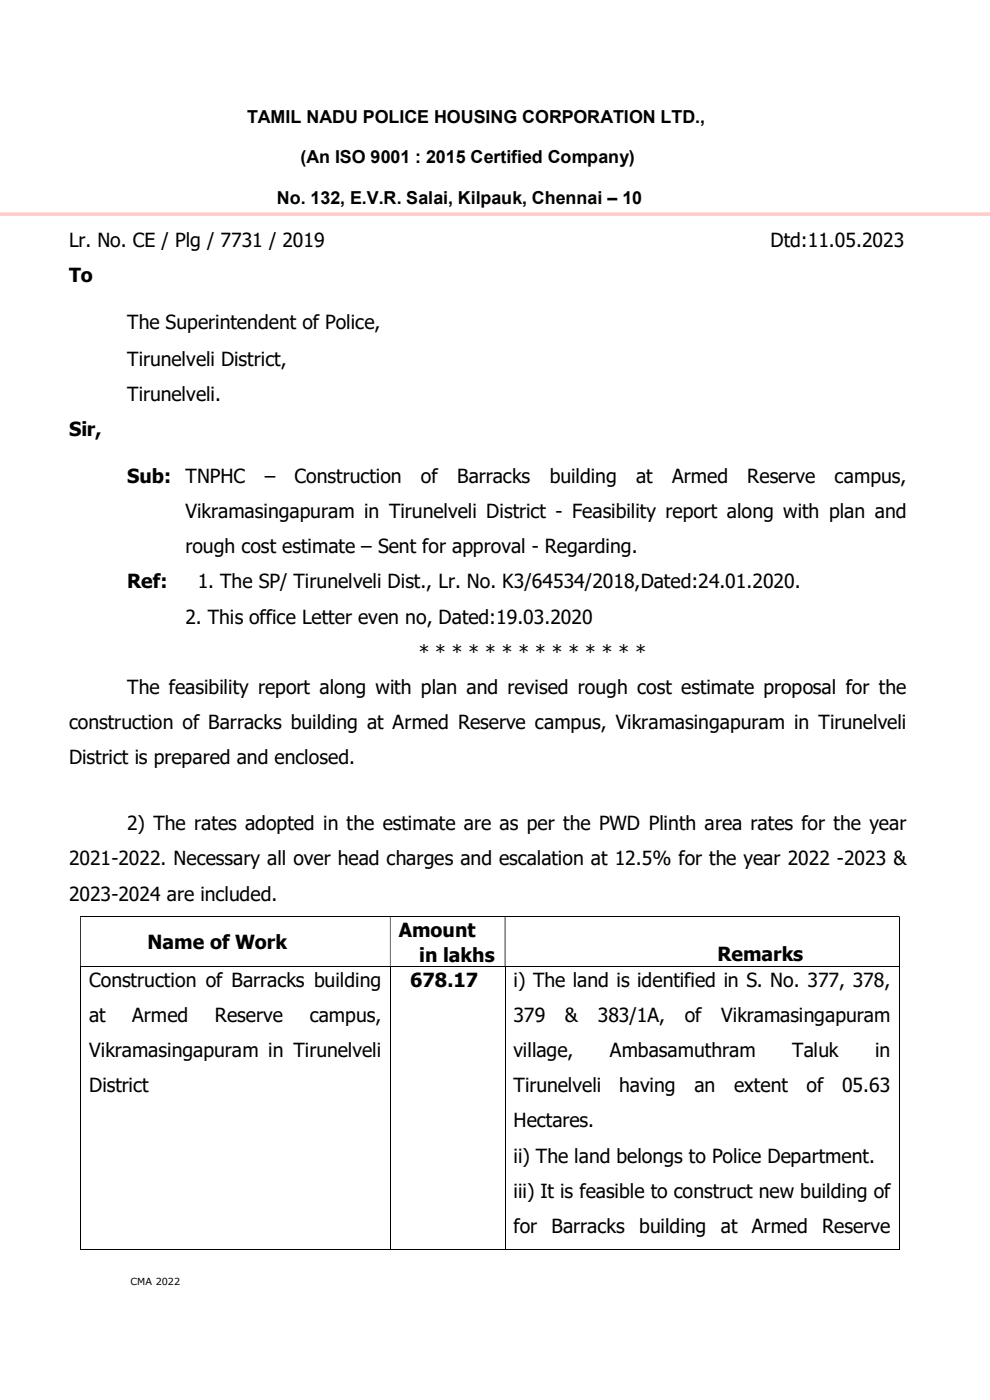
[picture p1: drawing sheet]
<svg xmlns="http://www.w3.org/2000/svg" width="210mm" height="297mm" viewBox="0 0 210 297" stroke-linecap="round" stroke-linejoin="round" font-family="sans-serif">
<defs><g id="words">
<g font-size="4.1">
<text x="14.6" y="52.4">Lr. No. CE / Plg / 7731 / 2019</text>
<text x="163.5" y="52.4">Dtd:11.05.2023</text>
<text x="14.6" y="59.9">To</text>
<text x="27" y="69.9">The Superintendent of Police,</text>
<text x="27" y="77.6">Tirunelveli District,</text>
<text x="27" y="85.1">Tirunelveli.</text>
<text x="14.6" y="92.5">Sir,</text>
<text x="27" y="102.5">Sub:</text>
<text x="39.4" y="102.5">TNPHC</text>
<text x="56.2" y="102.5">–</text>
<text x="62.5" y="102.5">Construction</text>
<text x="89.3" y="102.5">of</text>
<text x="97" y="102.5">Barracks</text>
<text x="116.6" y="102.5">building</text>
<text x="134.9" y="102.5">at</text>
<text x="142.6" y="102.5">Armed</text>
<text x="158.5" y="102.5">Reserve</text>
<text x="177.1" y="102.5">campus,</text>
<text x="39.4" y="109.9">Vikramasingapuram in Tirunelveli District - Feasibility report along with plan and</text>
<text x="39.4" y="117.4">rough cost estimate – Sent for approval - Regarding.</text>
<text x="27" y="124.8">Ref:</text>
<text x="41.9" y="124.8">1. The SP/ Tirunelveli Dist., Lr. No. K3/64534/2018,Dated:24.01.2020.</text>
<text x="39.4" y="132.3">2. This office Letter even no, Dated:19.03.2020</text>
<text x="88.8" y="139.8">* * * * * * * * * * * * * *</text>
<text x="27" y="147.3">The feasibility report along with plan and revised rough cost estimate proposal for the</text>
<text x="14.6" y="154.7">construction of Barracks building at Armed Reserve campus, Vikramasingapuram in Tirunelveli</text>
<text x="14.6" y="162.2">District is prepared and enclosed.</text>
<text x="27" y="176.1">2) The rates adopted in the estimate are as per the PWD Plinth area rates for the year</text>
<text x="14.6" y="183.6">2021-2022. Necessary all over head charges and escalation at 12.5% for the year 2022 -2023 &amp;</text>
<text x="14.6" y="191.1">2023-2024 are included.</text>
<text x="31.3" y="201.4">Name of Work</text>
<text x="84.6" y="198.7">Amount</text>
<text x="152.2" y="203.9">Remarks</text>
<text x="18.9" y="209.3">Construction of Barracks building</text>
<text x="87" y="209.3">678.17</text>
<text x="88.9" y="204.2">in lakhs</text>
<text x="109" y="209.3">i) The land is identified in S. No. 377, 378,</text>
<text x="18.9" y="216.8">at</text>
<text x="28.1" y="216.8">Armed</text>
<text x="45.6" y="216.8">Reserve</text>
<text x="65.7" y="216.8">campus,</text>
<text x="109" y="216.8">379</text>
<text x="119.8" y="216.8">&amp;</text>
<text x="126.8" y="216.8">383/1A,</text>
<text x="145.3" y="216.8">of</text>
<text x="153" y="216.8">Vikramasingapuram</text>
<text x="18.9" y="224.2">Vikramasingapuram in Tirunelveli</text>
<text x="109" y="224.2">village,</text>
<text x="129.4" y="224.2">Ambasamuthram</text>
<text x="168" y="224.2">Taluk</text>
<text x="185.6" y="224.2">in</text>
<text x="18.9" y="231.7">District</text>
<text x="109" y="231.7">Tirunelveli</text>
<text x="131.3" y="231.7">having</text>
<text x="147.3" y="231.7">an</text>
<text x="155.7" y="231.7">extent</text>
<text x="171.1" y="231.7">of</text>
<text x="178.7" y="231.7">05.63</text>
<text x="109" y="239.1">Hectares.</text>
<text x="109" y="246.6">ii) The land belongs to Police Department.</text>
<text x="109" y="254.1">iii) It is feasible to construct new building of</text>
<text x="109" y="261.6">for</text>
<text x="117" y="261.6">Barracks</text>
<text x="135.6" y="261.6">building</text>
<text x="152.9" y="261.6">at</text>
<text x="159.5" y="261.6">Armed</text>
<text x="174.4" y="261.6">Reserve</text>
</g>
<g font-size="3.8">
<text x="52.5" y="26.1">TAMIL NADU POLICE HOUSING CORPORATION LTD.,</text>
<text x="63.7" y="34.5">(An ISO 9001 : 2015 Certified Company)</text>
<text x="58.7" y="43.2">No. 132, E.V.R. Salai, Kilpauk, Chennai – 10</text>
</g>
<text font-size="2.1" x="27.7" y="272.6">CMA 2022</text>
</g></defs>
<path d="M17 194.5h173.7M190.8 194.6v10.4M17 205.1h173.7M17.1 205.2v59.9M82.8 205.2v59.9M107.1 205.2v59.9M190.8 205.2v59.9M17 265h65.7M82.8 265h24.3M107.2 265h83.5" fill="none" stroke="#000" stroke-width=".21"/>
<path d="M190.7 194.4h.2v.2h-.2zM17 194.6h.1v10.4h-.1zM82.7 194.6h.1v10.4h-.1zM107.1 194.6h.1v10.4h-.1z" fill-rule="evenodd" fill="#000"/>
<path d="M190.7 205h.2v.2h-.2zM190.7 264.9h.2v.2h-.2z" fill="#000"/>
<path d="M-.1 45.4h210.2" fill="none" stroke="#fcc" stroke-width=".76" stroke-linecap="butt"/>
<use href="#words"/>
</svg>
